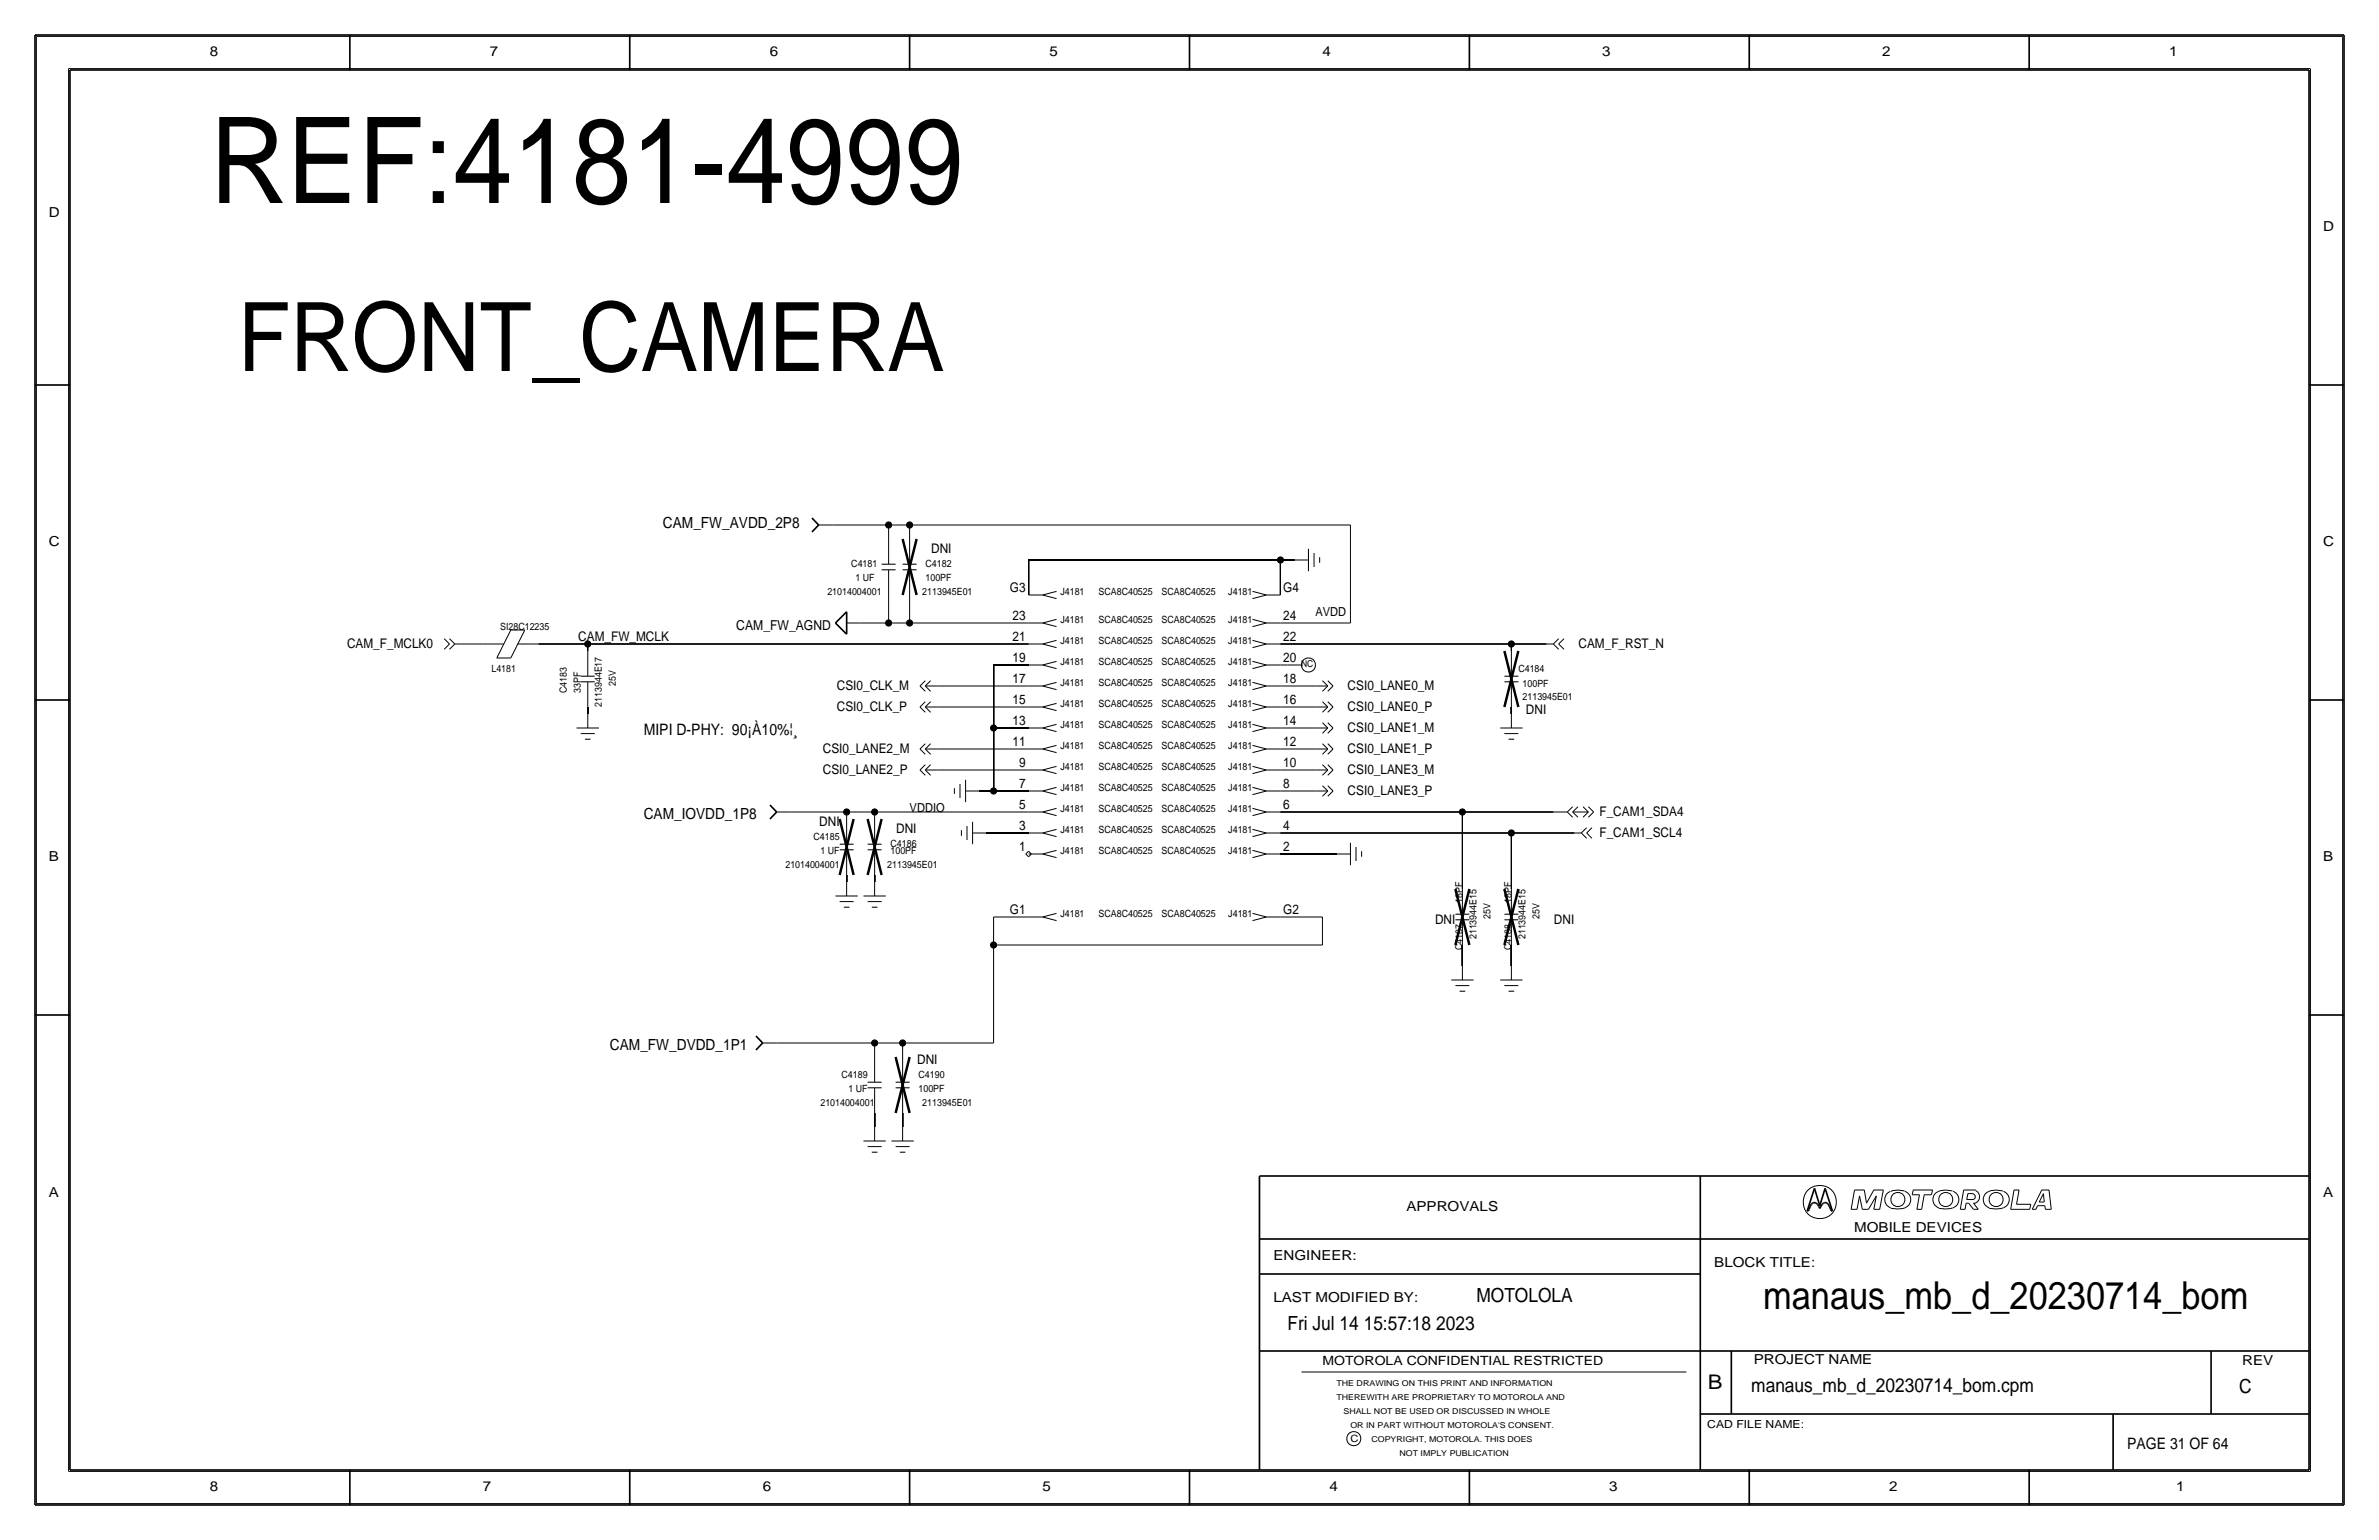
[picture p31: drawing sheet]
<svg xmlns="http://www.w3.org/2000/svg" width="432mm" height="279mm" viewBox="0 0 432 279" stroke-linecap="round" stroke-linejoin="round" font-family="sans-serif">
<defs><g id="words">
<text font-size="21.7" x="38.1" y="36.8">REF:4181-4999</text>
<text font-size="17.4" x="43.2" y="67.3">FRONT_CAMERA</text>
<text font-size="7" x="320" y="237.5">manaus_mb_d_20230714_bom</text>
<text font-size="3.7" x="310" y="252.1">B</text>
<g font-size="3.5">
<text x="268" y="236.2">MOTOLOLA</text>
<text x="233.7" y="241.3">Fri Jul 14 15:57:18 2023</text>
<text x="317.9" y="252.6">manaus_mb_d_20230714_bom.cpm</text>
<text x="406.4" y="252.7">C</text>
</g>
<g font-size="2.9">
<text x="116.8" y="133.3">MIPI D-PHY: 90¡À10%¦¸</text>
<text x="386.1" y="262.9">PAGE 31 OF 64</text>
</g>
<g font-size="2.8">
<text x="120.3" y="95.9">CAM_FW_AVDD_2P8</text>
<text x="116.8" y="148.6">CAM_IOVDD_1P8</text>
<text x="110.7" y="190.5">CAM_FW_DVDD_1P1</text>
</g>
<g font-size="2.5">
<text x="38.1" y="10.2">8</text>
<text x="88.9" y="10.2">7</text>
<text x="139.7" y="10.2">6</text>
<text x="190.5" y="10.2">5</text>
<text x="240" y="10.2">4</text>
<text x="290.8" y="10.2">3</text>
<text x="341.6" y="10.2">2</text>
<text x="393.7" y="10.2">1</text>
<text x="8.9" y="39.4">D</text>
<text x="421.6" y="41.9">D</text>
<text x="8.9" y="99.1">C</text>
<text x="421.6" y="99.1">C</text>
<text x="133.6" y="114.3">CAM_FW_AGND</text>
<text x="8.9" y="156.2">B</text>
<text x="421.6" y="156.2">B</text>
<text x="8.9" y="217.2">A</text>
<text x="255.3" y="219.7">APPROVALS</text>
<text x="421.6" y="217.2">A</text>
<text x="336.5" y="223.5">MOBILE DEVICES</text>
<text x="231.1" y="228.6">ENGINEER:</text>
<text x="311.1" y="229.9">BLOCK TITLE:</text>
<text x="231.1" y="236.2">LAST MODIFIED BY:</text>
<text x="318.3" y="247.5">PROJECT NAME</text>
<text x="407" y="247.6">REV</text>
<text x="38.1" y="270.5">8</text>
<text x="87.6" y="270.5">7</text>
<text x="138.4" y="270.5">6</text>
<text x="189.2" y="270.5">5</text>
<text x="241.3" y="270.5">4</text>
<text x="292.1" y="270.5">3</text>
<text x="342.9" y="270.5">2</text>
<text x="395" y="270.5">1</text>
</g>
<g font-size="2.4">
<text x="169" y="100.3">DNI</text>
<text x="183.3" y="107.4">G3</text>
<text x="232.9" y="107.4">G4</text>
<text x="183.8" y="112.5">23</text>
<text x="232.9" y="112.5">24</text>
<text x="63" y="117.6">CAM_F_MCLK0</text>
<text x="105" y="116.3">CAM_FW_MCLK</text>
<text x="183.8" y="116.3">21</text>
<text x="232.9" y="116.3">22</text>
<text x="286.5" y="117.6">CAM_F_RST_N</text>
<text x="151.9" y="125.2">CSI0_CLK_M</text>
<text x="183.8" y="124">17</text>
<text x="183.8" y="120.1">19</text>
<text x="232.9" y="124">18</text>
<text x="232.9" y="120.1">20</text>
<text x="244.6" y="125.2">CSI0_LANE0_M</text>
<text x="151.9" y="129">CSI0_CLK_P</text>
<text x="183.8" y="127.8">15</text>
<text x="183.8" y="131.6">13</text>
<text x="232.9" y="131.6">14</text>
<text x="232.9" y="127.8">16</text>
<text x="244.6" y="129">CSI0_LANE0_P</text>
<text x="277" y="129.5">DNI</text>
<text x="149.4" y="136.7">CSI0_LANE2_M</text>
<text x="183.8" y="135.4">11</text>
<text x="232.9" y="135.4">12</text>
<text x="244.6" y="132.8">CSI0_LANE1_M</text>
<text x="244.6" y="136.7">CSI0_LANE1_P</text>
<text x="149.4" y="140.5">CSI0_LANE2_P</text>
<text x="185" y="139.2">9</text>
<text x="185" y="143">7</text>
<text x="232.9" y="143">8</text>
<text x="232.9" y="139.2">10</text>
<text x="244.6" y="140.5">CSI0_LANE3_M</text>
<text x="148.7" y="149.9">DNI</text>
<text x="185" y="146.8">5</text>
<text x="232.9" y="146.8">6</text>
<text x="244.6" y="144.3">CSI0_LANE3_P</text>
<text x="290.3" y="148.1">F_CAM1_SDA4</text>
<text x="162.7" y="151.1">DNI</text>
<text x="185" y="150.6">3</text>
<text x="185" y="154.4">1</text>
<text x="232.9" y="154.4">2</text>
<text x="232.9" y="150.6">4</text>
<text x="290.3" y="151.9">F_CAM1_SCL4</text>
<text x="183.3" y="165.9">G1</text>
<text x="232.9" y="165.9">G2</text>
<text x="260.5" y="167.6">DNI</text>
<text x="282.1" y="167.6">DNI</text>
<text x="166.5" y="193">DNI</text>
</g>
<g font-size="2.3">
<text x="238.8" y="111.8">AVDD</text>
<text x="165.1" y="147.3">VDDIO</text>
<text x="240" y="247.6">MOTOROLA CONFIDENTIAL RESTRICTED</text>
</g>
<text font-size="2" x="309.9" y="259.1">CAD FILE NAME:</text>
<g font-size="1.8">
<text x="150.2" y="107.9">21014004001</text>
<text x="154.5" y="102.9">C4181</text>
<text x="155.3" y="105.4">1 UF</text>
<text x="167.4" y="107.9">2113945E01</text>
<text x="168" y="105.4">100PF</text>
<text x="168" y="102.9">C4182</text>
<text x="192.5" y="107.9">J4181</text>
<text x="199.4" y="107.9">SCA8C40525</text>
<text x="210.8" y="107.9">SCA8C40525</text>
<text x="222.9" y="107.9">J4181</text>
<text x="192.5" y="113">J4181</text>
<text x="199.4" y="113">SCA8C40525</text>
<text x="210.8" y="113">SCA8C40525</text>
<text x="222.9" y="113">J4181</text>
<text x="90.8" y="114.3">SI28C12235</text>
<text x="192.5" y="116.8">J4181</text>
<text x="199.4" y="116.8">SCA8C40525</text>
<text x="210.8" y="116.8">SCA8C40525</text>
<text x="222.9" y="116.8">J4181</text>
<text x="89.2" y="121.9">L4181</text>
<text x="102.9" y="125.7" transform="rotate(-90 102.9 125.7)">C4183</text>
<text x="105.4" y="125.7" transform="rotate(-90 105.4 125.7)">33PF</text>
<text x="111.8" y="124.5" transform="rotate(-90 111.8 124.5)">25V</text>
<text x="192.5" y="124.5">J4181</text>
<text x="192.5" y="120.6">J4181</text>
<text x="199.4" y="120.7">SCA8C40525</text>
<text x="199.4" y="124.5">SCA8C40525</text>
<text x="210.8" y="124.5">SCA8C40525</text>
<text x="210.8" y="120.7">SCA8C40525</text>
<text x="222.9" y="124.5">J4181</text>
<text x="222.9" y="120.6">J4181</text>
<text x="275.6" y="121.9">C4184</text>
<text x="276.4" y="124.7">100PF</text>
<text x="109.2" y="128.3" transform="rotate(-90 109.2 128.3)">2113944E17</text>
<text x="192.5" y="128.3">J4181</text>
<text x="199.4" y="128.3">SCA8C40525</text>
<text x="210.8" y="128.3">SCA8C40525</text>
<text x="222.9" y="128.3">J4181</text>
<text x="276.4" y="127">2113945E01</text>
<text x="192.5" y="135.9">J4181</text>
<text x="192.5" y="132.1">J4181</text>
<text x="199.4" y="135.9">SCA8C40525</text>
<text x="199.4" y="132.1">SCA8C40525</text>
<text x="210.8" y="135.9">SCA8C40525</text>
<text x="210.8" y="132.1">SCA8C40525</text>
<text x="222.9" y="135.9">J4181</text>
<text x="222.9" y="132.1">J4181</text>
<text x="192.5" y="139.7">J4181</text>
<text x="192.5" y="143.5">J4181</text>
<text x="199.4" y="139.7">SCA8C40525</text>
<text x="199.4" y="143.5">SCA8C40525</text>
<text x="210.8" y="143.5">SCA8C40525</text>
<text x="210.8" y="139.7">SCA8C40525</text>
<text x="222.9" y="143.5">J4181</text>
<text x="222.9" y="139.7">J4181</text>
<text x="192.5" y="147.3">J4181</text>
<text x="199.4" y="147.3">SCA8C40525</text>
<text x="210.8" y="147.3">SCA8C40525</text>
<text x="222.9" y="147.3">J4181</text>
<text x="147.7" y="152.4">C4185</text>
<text x="148.9" y="154.9">1 UF</text>
<text x="161.6" y="154.9">100PF</text>
<text x="161.6" y="153.7">C4186</text>
<text x="192.5" y="151.1">J4181</text>
<text x="192.5" y="154.9">J4181</text>
<text x="199.4" y="154.9">SCA8C40525</text>
<text x="199.4" y="151.1">SCA8C40525</text>
<text x="210.8" y="151.1">SCA8C40525</text>
<text x="210.8" y="154.9">SCA8C40525</text>
<text x="222.9" y="154.9">J4181</text>
<text x="222.9" y="151.1">J4181</text>
<text x="142.6" y="157.5">21014004001</text>
<text x="161.1" y="157.5">2113945E01</text>
<text x="192.5" y="166.4">J4181</text>
<text x="199.4" y="166.4">SCA8C40525</text>
<text x="210.8" y="166.4">SCA8C40525</text>
<text x="222.9" y="166.4">J4181</text>
<text x="265.4" y="163.9" transform="rotate(-90 265.4 163.9)">18PF</text>
<text x="270.5" y="166.7" transform="rotate(-90 270.5 166.7)">25V</text>
<text x="274.3" y="163.9" transform="rotate(-90 274.3 163.9)">18PF</text>
<text x="279.4" y="166.7" transform="rotate(-90 279.4 166.7)">25V</text>
<text x="265.4" y="172.4" transform="rotate(-90 265.4 172.4)">C4187</text>
<text x="268" y="170.4" transform="rotate(-90 268 170.4)">2113944E15</text>
<text x="274.3" y="172.4" transform="rotate(-90 274.3 172.4)">C4188</text>
<text x="276.9" y="170.4" transform="rotate(-90 276.9 170.4)">2113944E15</text>
<text x="152.7" y="195.6">C4189</text>
<text x="166.7" y="195.6">C4190</text>
<text x="148.9" y="200.7">21014004001</text>
<text x="154" y="198.1">1 UF</text>
<text x="166.7" y="198.1">100PF</text>
<text x="167.4" y="200.7">2113945E01</text>
<text x="245.1" y="261.6">C</text>
</g>
<text font-size="1.7" x="236.2" y="121.1">NC</text>
<g font-size="1.5">
<text x="242.6" y="251.5">THE DRAWING ON THIS PRINT AND INFORMATION</text>
<text x="242.6" y="254">THEREWITH ARE PROPRIETARY TO MOTOROLA AND</text>
<text x="243.8" y="256.5">SHALL NOT BE USED OR DISCUSSED IN WHOLE</text>
<text x="245.1" y="259.1">OR IN PART WITHOUT MOTOROLA'S CONSENT.</text>
<text x="248.9" y="261.6">COPYRIGHT, MOTOROLA. THIS DOES</text>
<text x="254" y="264.2">NOT IMPLY PUBLICATION</text>
</g>
</g></defs>
<!-- layer: Nets -->
<g fill="none" stroke="#000" stroke-width=".18">
<path d="M151.1 95.2h10.2zM161.3 95.2v2.6zM161.3 95.2h3.8zM165.1 95.2v2.6zM165.1 95.2h80zM245.1 95.2v17.8zM83.8 116.8h3.8zM97.8 116.8h8.9zM106.7 116.8v1.3zM106.7 116.8h80zM156.2 113h5.1zM161.3 107.9v5.1z"/>
<path d="M161.3 113h3.8zM165.1 107.9v5.1zM165.1 113h21.6zM186.7 101.6v6.3zM186.7 101.6h45.7zM232.4 101.6v6.3zM232.4 101.6h2.5zM232.4 113h12.7zM232.4 116.8h41.9zM274.3 116.8v1.3zM274.3 116.8h6.4zM106.7 128.3v1.2z"/>
<path d="M170.2 124.5h16.5zM170.2 128.3h16.5zM170.2 139.7h16.5zM170.2 135.9h16.5zM180.3 132.1v11.4zM180.3 132.1h6.4zM180.3 120.7v11.4zM180.3 120.7h6.4zM232.4 132.1h6.4zM232.4 139.7h6.4zM232.4 135.9h6.4zM232.4 124.5h6.4z"/>
<path d="M232.4 128.3h6.4zM232.4 120.7h1.3zM274.3 128.3v1.2zM143.5 147.3h10.2zM153.7 158.8v1.2zM153.7 147.3v1.3zM153.7 147.3h5zM158.7 158.8v1.2zM158.7 147.3v1.3zM158.7 147.3h28zM177.8 143.5h2.5zM179.1 151.1h7.6z"/>
<path d="M180.3 143.5h6.4zM232.4 154.9h10.2zM232.4 147.3h33zM232.4 151.1h41.9zM232.4 143.5h6.4zM265.4 147.3v14zM265.4 147.3h16.5zM274.3 151.1v10.2zM274.3 151.1h11.5zM180.3 166.4h6.4zM180.3 171.4v17.8zM180.3 166.4v5z"/>
<path d="M180.3 171.4h59.7zM232.4 166.4h7.6zM240 166.4v5zM265.4 171.4v3.9zM274.3 171.4v3.9zM141 189.2h17.7zM158.7 189.2v2.6zM158.7 189.2h5.1zM163.8 189.2v2.6zM163.8 189.2h16.5zM158.7 201.9v2.6zM163.8 201.9v2.6z"/>
</g>
<g fill="#000" stroke="#000" stroke-width=".18">
<circle cx="161.3" cy="95.2" r=".56"/>
<circle cx="165.1" cy="95.2" r=".56"/>
<circle cx="106.7" cy="116.8" r=".56"/>
<circle cx="161.3" cy="113" r=".56"/>
<circle cx="165.1" cy="113" r=".56"/>
<circle cx="232.4" cy="101.6" r=".56"/>
<circle cx="274.3" cy="116.8" r=".56"/>
<circle cx="180.3" cy="132.1" r=".56"/>
<circle cx="153.7" cy="147.3" r=".56"/>
<circle cx="158.7" cy="147.3" r=".56"/>
<circle cx="180.3" cy="143.5" r=".56"/>
<circle cx="265.4" cy="147.3" r=".56"/>
<circle cx="274.3" cy="151.1" r=".56"/>
<circle cx="180.3" cy="171.4" r=".56"/>
<circle cx="158.7" cy="189.2" r=".56"/>
<circle cx="163.8" cy="189.2" r=".56"/>
</g>
<!-- layer: Components -->
<g fill="none" stroke="#000" stroke-width=".18">
<path d="M148.6 95.2h2.5zM161.3 97.8v4.6zM165.1 97.8v4.6zM237.5 99.6v4zM80.6 115.9l1 .9zM81.6 116.8l-1 1zM81.6 115.9l.9 .9zM81.6 117.8l.9-1zM82.5 116.8h1.3zM87.6 116.8h3.8zM90.2 119.4h2.5zM92.7 114.3l-2.5 5.1z"/>
<path d="M92.7 114.3h2.5zM94 116.8h3.8zM95.2 114.3l-2.5 5.1zM106.7 118.1v4.6zM153.7 113h2.5zM160 102.4h2.6zM160 103.4h2.6zM161.3 103.4v4.5zM163.8 102.4h2.6zM163.8 103.4h2.6zM165.1 103.4v4.5zM186.7 107.9h2.5z"/>
<path d="M186.7 113h2.5zM186.7 116.8h2.5zM189.2 107.9l2.6-.6zM189.2 107.9l2.6 .7zM189.2 113l2.6-.6zM189.2 113l2.6 .7zM189.2 116.8l2.6-.6zM189.2 116.8l2.6 .7zM227.3 108.6l2.6-.7zM227.3 107.3l2.6 .6zM227.3 117.5l2.6-.7zM227.3 116.2l2.6 .6z"/>
<path d="M227.3 120l2.6 .7zM227.3 113.7l2.6-.7zM227.3 112.4l2.6 .6zM229.9 107.9h2.5zM229.9 116.8h2.5zM229.9 113h2.5zM234.9 101.6h2.6zM238.5 100.3v2.6zM239.5 101.1v1zM274.3 118.1v4.6zM280.7 116.8h1.2zM281.9 116.8l1 1z"/>
<path d="M282.9 116.8l1 1zM282.9 115.9l-1 .9zM283.9 115.9l-1 .9zM104.6 132.1h4.1zM105.4 122.7h2.5zM105.4 123.7h2.5zM105.4 133.1h2.5zM106.2 134.1h1zM106.7 123.7v4.6zM106.7 129.5v2.6zM167 128.3l.9-1zM167 128.3l.9 .9z"/>
<path d="M167 124.5l.9-1zM167 124.5l.9 .9zM167 135.9l.9 1zM167 139.7l.9-1zM167 139.7l.9 1zM167.9 128.3h2.3zM167.9 128.3l1-1zM167.9 128.3l1 .9zM167.9 124.5h2.3zM167.9 124.5l1-1zM167.9 124.5l1 .9zM167.9 134.9l-.9 1z"/>
<path d="M167.9 135.9h2.3zM167.9 135.9l1 1zM167.9 139.7h2.3zM167.9 139.7l1-1zM167.9 139.7l1 1zM168.9 134.9l-1 1zM186.7 120.7h2.5zM186.7 124.5h2.5zM186.7 128.3h2.5zM186.7 135.9h2.5zM186.7 132.1h2.5zM186.7 139.7h2.5z"/>
<path d="M189.2 120.7l2.6-.7zM189.2 120.7l2.6 .6zM189.2 124.5l2.6-.7zM189.2 124.5l2.6 .6zM189.2 128.3l2.6-.7zM189.2 128.3l2.6 .6zM189.2 135.9l2.6-.7zM189.2 135.9l2.6 .7zM189.2 132.1l2.6-.7zM189.2 132.1l2.6 .6zM189.2 139.7l2.6-.7zM189.2 139.7l2.6 .7z"/>
<path d="M227.3 132.7l2.6-.6zM227.3 131.4l2.6 .7zM227.3 128.9l2.6-.6zM227.3 127.6l2.6 .7zM227.3 125.1l2.6-.6zM227.3 123.8l2.6 .7zM227.3 121.3l2.6-.6zM227.3 136.6l2.6-.7zM227.3 135.2l2.6 .7zM227.3 139l2.6 .7zM229.9 132.1h2.5zM229.9 128.3h2.5z"/>
<path d="M229.9 124.5h2.5zM229.9 120.7h2.5zM229.9 135.9h2.5zM229.9 139.7h2.5zM233.7 120.7h2.5zM238.8 128.3h2.2zM238.8 124.5h2.2zM238.8 132.1h2.2zM238.8 135.9h2.2zM238.8 139.7h2.2zM240 127.3l1 1zM240 123.5l1 1z"/>
<path d="M240 131.1l1 1zM240 133l1-.9zM240 134.9l1 1zM240 138.7l1 1zM241 127.3l1 1zM241 129.2l1-.9zM241 128.3l-1 .9zM241 123.5l1 1zM241 125.4l1-.9zM241 124.5l-1 .9zM241 131.1l1 1zM241 133l1-.9z"/>
<path d="M241 134.9l1 1zM241 136.9l1-1zM241 135.9l-1 1zM241 138.7l1 1zM241 139.7l-1 1zM272.3 132.1h4.1zM273 133.1h2.6zM273 122.7h2.6zM273 123.7h2.6zM273.8 134.1h1zM274.3 129.5v2.6zM274.3 123.7v4.6z"/>
<path d="M141 147.3h2.5zM152.4 153.2h2.5zM152.4 154.2h2.5zM153.7 154.2v4.6zM153.7 148.6v4.6zM157.5 153.2h2.5zM157.5 154.2h2.5zM158.7 154.2v4.6zM158.7 148.6v4.6zM173.2 143v1zM174.2 142.2v2.6zM174.5 150.6v1z"/>
<path d="M175.3 143.5h2.5zM175.3 141.5v4zM175.5 149.9v2.5zM176.5 151.1h2.6zM176.5 149.1v4.1zM186.2 154.9l.5-.5zM186.2 154.9l.5 .5zM186.7 143.5h2.5zM186.7 147.3h2.5zM186.7 151.1h2.5zM186.7 154.9h2.5zM186.7 154.4l.5 .5z"/>
<path d="M186.7 155.4l.5-.5zM189.2 143.5l2.6-.7zM189.2 143.5l2.6 .7zM189.2 147.3l2.6-.6zM189.2 147.3l2.6 .7zM189.2 151.1l2.6-.6zM189.2 151.1l2.6 .7zM189.2 154.9l2.6-.6zM189.2 154.9l2.6 .7zM227.3 155.6l2.6-.7zM227.3 154.3l2.6 .6zM227.3 151.8l2.6-.7z"/>
<path d="M227.3 150.5l2.6 .6zM227.3 148l2.6-.7zM227.3 146.7l2.6 .6zM227.3 144.2l2.6-.7zM227.3 142.8l2.6 .7zM227.3 140.4l2.6-.7zM229.9 154.9h2.5zM229.9 151.1h2.5zM229.9 147.3h2.5zM229.9 143.5h2.5zM238.8 143.5h2.2zM240 142.5l1 1z"/>
<path d="M241 140.7l1-1zM241 142.5l1 1zM241 144.5l1-1zM241 143.5l-1 1zM242.6 154.9h2.5zM245.1 152.9v4.1zM246.1 153.7v2.5zM247.1 154.4v1zM281.9 147.3h2.6zM284.5 147.3l.9 1zM285.4 147.3l1 1zM285.4 147.3l1-.9z"/>
<path d="M285.4 147.3h2.9zM285.4 146.4l-.9 .9zM285.8 151.1h1.2zM287 151.1l1 1zM287.3 148.3l1-1zM287.3 146.4l1 .9zM288 151.1l1 1zM288 150.2l-1 .9zM288.3 146.4l1 .9zM289 150.2l-1 .9zM289.3 147.3l-1 1zM151.6 162.6h4.1z"/>
<path d="M152.4 163.6h2.5zM153.2 164.6h1zM153.7 160v2.6zM156.7 162.6h4.1zM157.5 163.6h2.5zM158.2 164.6h1.1zM158.7 160v2.6zM186.7 166.4h2.5zM189.2 166.4l2.6-.7zM189.2 166.4l2.6 .6zM227.3 167l2.6-.6zM227.3 165.7l2.6 .7z"/>
<path d="M229.9 166.4h2.5zM263.4 177.8h4.1zM264.2 165.9h2.5zM264.2 166.9h2.5zM264.2 178.8h2.5zM264.9 179.8h1zM265.4 166.9v4.5zM265.4 161.3v4.6zM265.4 175.3v2.5zM272.3 177.8h4.1zM273 165.9h2.6zM273 166.9h2.6z"/>
<path d="M273 178.8h2.6zM273.8 179.8h1zM274.3 166.9v4.5zM274.3 161.3v4.6zM274.3 175.3v2.5zM138.4 189.2h2.6zM157.5 196.3h2.5zM157.5 197.4h2.5zM158.7 197.4v4.5zM158.7 191.8v4.5zM162.6 196.3h2.5zM162.6 197.4h2.5z"/>
<path d="M163.8 197.4v4.5zM163.8 191.8v4.5zM156.7 207h4.1zM157.5 208h2.5zM158.2 209h1.1zM158.7 204.5v2.5zM161.8 207h4.1zM162.6 208h2.5zM163.3 209h1zM163.8 204.5v2.5z"/>
<circle cx="237.5" cy="120.7" r="1.28"/>
</g>
<g fill="none" stroke="#000" stroke-width=".45">
<path d="M163.8 97.8l2.6 10.1zM166.4 97.8l-2.6 10.1zM273 118.1l2.6 10.2zM275.6 118.1l-2.6 10.2zM152.4 148.6l2.5 10.2zM154.9 148.6l-2.5 10.2zM157.5 148.6l2.5 10.2zM160 148.6l-2.5 10.2zM264.2 161.3l2.5 10.1zM266.7 161.3l-2.5 10.1zM273 161.3l2.6 10.1zM275.6 161.3l-2.6 10.1z"/>
<path d="M162.6 191.8l2.5 10.1zM165.1 191.8l-2.5 10.1z"/>
</g>
<path d="M147.4 94l1.2 1.2zM148.6 95.2l-1.2 1.3zM151.6 113l2.1 2.1zM153.7 111l-2.1 2zM153.7 111v4.1zM139.8 146l1.2 1.3zM141 147.3l-1.2 1.3zM137.2 188l1.2 1.2zM138.4 189.2l-1.2 1.3z" fill="none" stroke="#000" stroke-width=".3"/>
<!-- layer: Page Border and Title Block -->
<g fill="none" stroke="#000" stroke-width=".3">
<path d="M6.3 6.4h419.1zM6.3 6.4v266.6zM12.7 12.7h406.4zM12.7 12.7v254zM63.5 6.4v6.3zM114.3 6.4v6.3zM165.1 6.4v6.3zM215.9 6.4v6.3zM266.7 6.4v6.3zM317.5 6.4v6.3zM368.3 6.4v6.3zM419.1 12.7v254z"/>
<path d="M425.4 6.4v266.6zM6.3 69.8h6.4zM419.1 69.8h6.3zM6.3 127h6.4zM419.1 127h6.3zM6.3 184.1h6.4zM419.1 184.1h6.3zM228.6 213.4v53.3zM228.6 213.4h190.5zM308.6 213.4v53.3zM328 219.7h.2zM328.4 219.4l-.2 .3z"/>
<path d="M328.6 218.8l-.2 .6zM328.8 218.5l-.2 .3zM329 218.3l.2-.1zM329 218.3l-.2 .2zM329.2 218.2h.2zM329.3 215.6l1 3.1zM329.3 215.6l-1.3 4.1zM329.4 218.2l.2 .1zM329.6 218.3l.3 .2zM329.9 218.5l.2 .3zM330.1 218.8l.2 .5zM330.5 218.8l-.2 .5z"/>
<path d="M330.8 218.5l-.3 .3zM331 218.3l-.2 .2zM331 218.3l.2-.1zM331.2 218.2h.2zM331.3 215.6l1.3 4.1zM331.3 215.6l-1 3.1zM331.4 218.2l.2 .1zM331.6 218.3l.2 .2zM331.8 218.5l.2 .3zM332 218.8l.3 .6zM332.3 219.4l.1 .3zM332.4 219.7h.2z"/>
<path d="M228.6 224.8h190.5zM228.6 231.1h80zM228.6 245.1h190.5zM308.6 256.5h110.5zM314.2 245.1v11.4zM383.5 256.5v10.2zM401.3 245.1v11.4zM6.3 273h419.1zM12.7 266.7h406.4zM63.5 266.7v6.3zM114.3 266.7v6.3zM165.1 266.7v6.3z"/>
<path d="M215.9 266.7v6.3zM266.7 266.7v6.3zM317.5 266.7v6.3zM368.3 266.7v6.3z"/>
</g>
<g fill="none" stroke="#000" stroke-width=".18">
<path d="M6.6 6.6h418.6zM6.6 6.6v266.2zM12.4 12.4h407zM12.4 12.4v254.6zM419.4 12.4v254.6zM425.2 6.6v266.2zM336 219.4h1.1zM336.6 215.9h1.8zM336.6 215.9l-.6 3.5zM337.5 217l-.4 2.4zM337.5 217l.5 2.4zM338 219.4h1.1z"/>
<path d="M338.4 215.9l.4 2.4zM340.1 215.9l-1.3 2.4zM340.1 215.9h1.7zM340.1 219.4h1.1zM340.6 217l-.5 2.4zM340.6 217l-1.5 2.4zM341.8 215.9l-.6 3.5zM343.1 216.2a1.6 1.6 0 0 0-1 1.5 1.6 1.6 0 0 0 1.1 1.5M345.7 216.1h-.2a4 4 0 0 0-2.3 .1M345.7 216.2a1.59 1.59 0 0 1 1.1 1.5 1.59 1.59 0 0 1-1.1 1.5 5.1 5.1 0 0 1-2.5 0M347.1 216.8h1.3zM347.3 215.9l-.2 .9z"/>
<path d="M347.3 215.9h3.5zM347.9 219.4h.9zM348.4 216.8l-.5 2.6zM349.2 216.8l-.4 2.6zM349.2 216.8h1.4zM350.8 215.9l-.2 .9zM354.4 216.1a3.1 3.1 0 0 0-3.3 .7 1.62 1.62 0 0 0 .8 2.4M354.4 219.2a5.1 5.1 0 0 1-2.5 0M354.5 216.2a1.59 1.59 0 0 1 1 1.5 1.59 1.59 0 0 1-1 1.5M355.8 219.4h.9zM356.4 215.9l-.6 3.5zM356.4 215.9h2.2z"/>
<path d="M356.9 218.3h.4zM356.9 218.3l-.2 1.1zM357 217.6h1.2zM357.2 216.6l-.2 1zM357.2 216.6h1zM357.3 218.3l.9 1.1zM358.1 216.7a.5 .5 0 0 1 .4 .4 .5 .5 0 0 1-.4 .5M358.2 219.4h.9zM358.2 218.3l.9 1.1zM358.2 218.3h.4zM358.5 216a1.24 1.24 0 0 1 .8 1.1 1.24 1.24 0 0 1-.8 1.2M363.5 216.1a3.1 3.1 0 0 0-3.3 .7 1.62 1.62 0 0 0 .8 2.4"/>
<path d="M363.6 219.2a5.1 5.1 0 0 1-2.6 0M363.6 216.2a1.59 1.59 0 0 1 1.1 1.5 1.59 1.59 0 0 1-1.1 1.5M364.9 219.4h3.5zM365.6 215.9l-.7 3.5zM365.6 215.9h.9zM366 218.5h2.6zM366.5 215.9l-.5 2.6zM368.6 218.5l-.2 .9zM368.9 219.4h.6zM369.8 218.7l-.3 .7zM369.8 218.7h1.3zM370.1 218.1h.9z"/>
<path d="M370.6 215.9l-1.7 3.5zM370.6 215.9h1.3zM370.9 216.6l-.8 1.5zM370.9 216.6l.1 1.5zM371.1 218.7l.1 .7zM371.2 219.4h1.1zM371.9 215.9l.4 3.5zM236.2 248.9h69.9zM6.6 272.8h418.6zM12.4 267h407z"/>
<circle cx="330.3" cy="218.1" r="3"/>
<circle cx="344.5" cy="217.6" r="1.28"/>
<circle cx="353.2" cy="217.6" r="1.28"/>
<circle cx="362.3" cy="217.6" r="1.28"/>
<circle cx="245.7" cy="261" r="1.28"/>
</g>
<use href="#words"/>
</svg>
